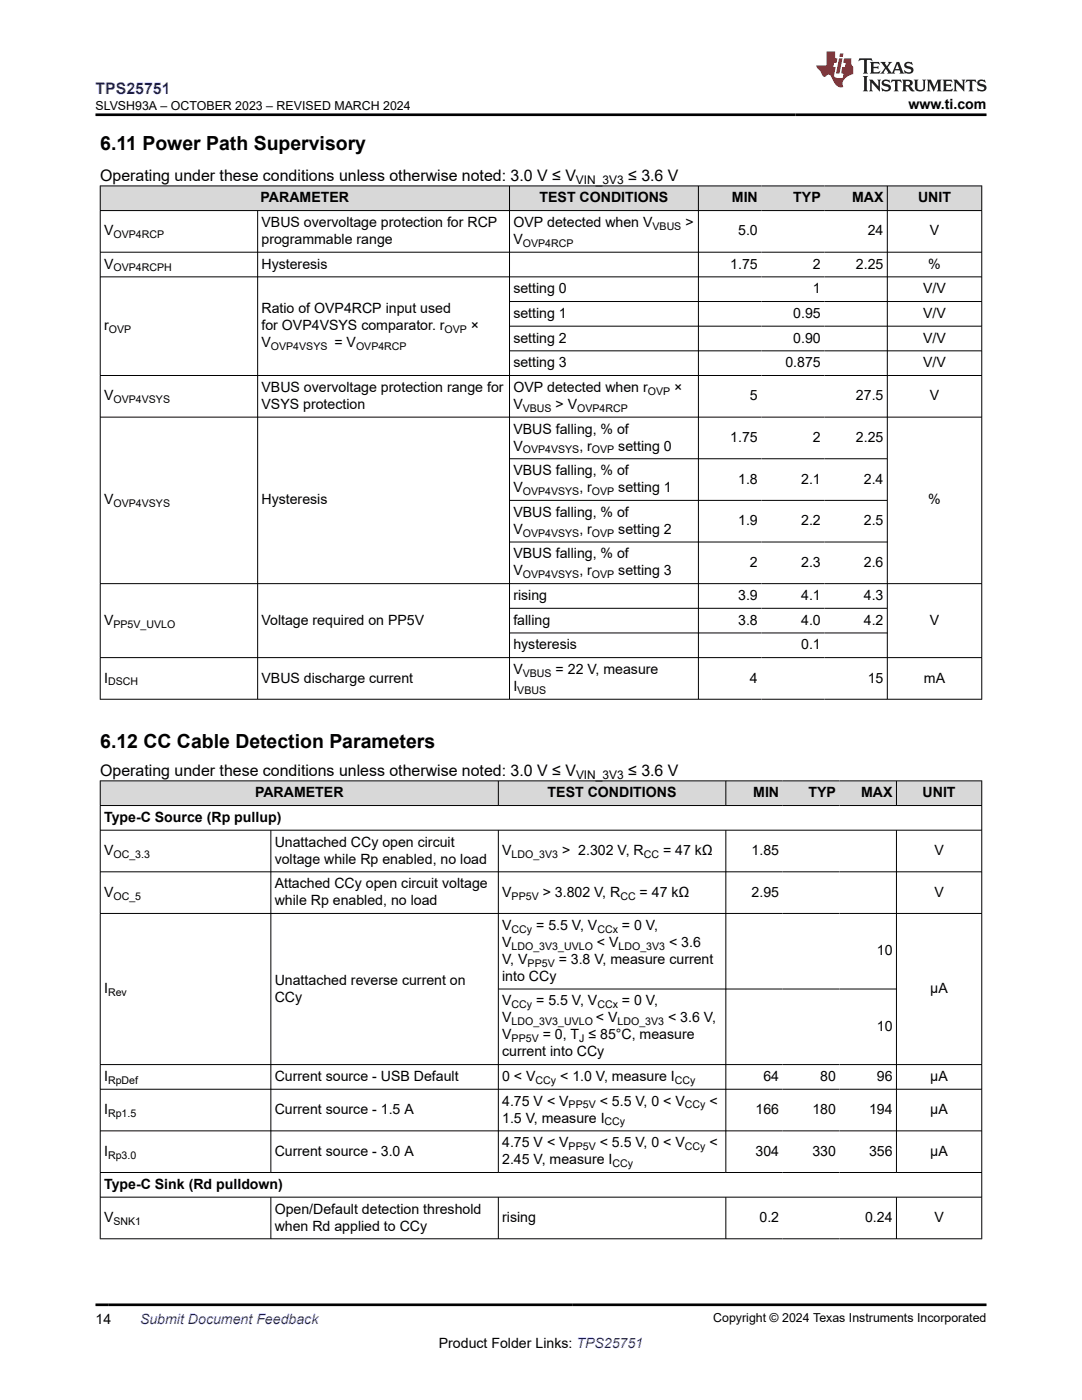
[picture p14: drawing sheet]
<svg xmlns="http://www.w3.org/2000/svg" width="216mm" height="279mm" viewBox="0 0 216 279" stroke-linecap="round" stroke-linejoin="round" font-family="sans-serif">
<defs><g id="words">
<g font-size="3.9">
<text x="20" y="29.9">6.11 Power Path Supervisory</text>
<text x="20" y="149.3">6.12 CC Cable Detection Parameters</text>
</g>
<text font-size="3.2" fill="#00f" x="19.1" y="18.7">TPS25751</text>
<g font-size="3.2">
<text x="20" y="36.1">Operating under these conditions unless otherwise noted: 3.0 V ≤ V</text>
<text x="125.3" y="36.1">≤ 3.6 V</text>
<text x="20" y="154.8">Operating under these conditions unless otherwise noted: 3.0 V ≤ V</text>
<text x="125.3" y="154.8">≤ 3.6 V</text>
</g>
<g font-size="2.8">
<text x="181.3" y="21.8">www.ti.com</text>
<text x="52" y="40.4">PARAMETER</text>
<text x="107.7" y="40.4">TEST CONDITIONS</text>
<text x="146" y="40.4">MIN</text>
<text x="158.3" y="40.4">TYP</text>
<text x="170" y="40.4">MAX</text>
<text x="183.2" y="40.4">UNIT</text>
<text x="20.8" y="47">V</text>
<text x="52.2" y="45.3">VBUS overvoltage protection for RCP</text>
<text x="102.4" y="45.3">OVP detected when V</text>
<text x="136.8" y="45.3">&gt;</text>
<text x="147.3" y="47">5.0</text>
<text x="173.1" y="47">24</text>
<text x="185.5" y="47">V</text>
<text x="20.8" y="53.6">V</text>
<text x="52.2" y="48.7">programmable range</text>
<text x="52.2" y="53.6">Hysteresis</text>
<text x="102.4" y="48.7">V</text>
<text x="145.7" y="53.6">1.75</text>
<text x="162.2" y="53.6">2</text>
<text x="170.8" y="53.6">2.25</text>
<text x="185.2" y="53.6">%</text>
<text x="102.4" y="58.5">setting 0</text>
<text x="162.2" y="58.5">1</text>
<text x="184.2" y="58.5">V/V</text>
<text x="20.8" y="65.9">r</text>
<text x="52.2" y="62.5">Ratio of OVP4RCP input used</text>
<text x="52.2" y="65.9">for OVP4VSYS comparator. r</text>
<text x="94" y="65.9">×</text>
<text x="102.4" y="63.4">setting 1</text>
<text x="158.3" y="63.4">0.95</text>
<text x="184.2" y="63.4">V/V</text>
<text x="52.2" y="69.3">V</text>
<text x="66.7" y="69.3">= V</text>
<text x="102.4" y="68.4">setting 2</text>
<text x="158.3" y="68.4">0.90</text>
<text x="184.2" y="68.4">V/V</text>
<text x="102.4" y="73.3">setting 3</text>
<text x="156.7" y="73.3">0.875</text>
<text x="184.2" y="73.3">V/V</text>
<text x="20.8" y="79.9">V</text>
<text x="52.2" y="78.2">VBUS overvoltage protection range for</text>
<text x="52.2" y="81.6">VSYS protection</text>
<text x="102.4" y="78.2">OVP detected when r</text>
<text x="102.4" y="81.6">V</text>
<text x="110.9" y="81.6">&gt; V</text>
<text x="134.5" y="78.2">×</text>
<text x="149.7" y="79.9">5</text>
<text x="170.8" y="79.9">27.5</text>
<text x="185.5" y="79.9">V</text>
<text x="102.4" y="86.5">VBUS falling, % of</text>
<text x="102.4" y="89.9">V</text>
<text x="115.6" y="89.9">, r</text>
<text x="123.4" y="89.9">setting 0</text>
<text x="145.7" y="88.2">1.75</text>
<text x="162.2" y="88.2">2</text>
<text x="170.8" y="88.2">2.25</text>
<text x="102.4" y="94.8">VBUS falling, % of</text>
<text x="20.8" y="100.7">V</text>
<text x="52.2" y="100.7">Hysteresis</text>
<text x="102.4" y="98.2">V</text>
<text x="115.6" y="98.2">, r</text>
<text x="123.4" y="98.2">setting 1</text>
<text x="147.3" y="96.5">1.8</text>
<text x="159.9" y="96.5">2.1</text>
<text x="172.4" y="96.5">2.4</text>
<text x="185.2" y="100.7">%</text>
<text x="102.4" y="103.1">VBUS falling, % of</text>
<text x="102.4" y="106.5">V</text>
<text x="115.6" y="106.5">, r</text>
<text x="123.4" y="106.5">setting 2</text>
<text x="147.3" y="104.8">1.9</text>
<text x="159.9" y="104.8">2.2</text>
<text x="172.4" y="104.8">2.5</text>
<text x="102.4" y="111.4">VBUS falling, % of</text>
<text x="149.7" y="113.1">2</text>
<text x="159.9" y="113.1">2.3</text>
<text x="172.4" y="113.1">2.6</text>
<text x="102.4" y="114.8">V</text>
<text x="102.4" y="119.8">rising</text>
<text x="115.6" y="114.8">, r</text>
<text x="123.4" y="114.8">setting 3</text>
<text x="147.3" y="119.8">3.9</text>
<text x="159.9" y="119.8">4.1</text>
<text x="172.4" y="119.8">4.3</text>
<text x="20.8" y="124.7">V</text>
<text x="52.2" y="124.7">Voltage required on PP5V</text>
<text x="102.4" y="124.7">falling</text>
<text x="147.3" y="124.7">3.8</text>
<text x="159.9" y="124.7">4.0</text>
<text x="172.4" y="124.7">4.2</text>
<text x="185.5" y="124.7">V</text>
<text x="102.4" y="129.6">hysteresis</text>
<text x="159.9" y="129.6">0.1</text>
<text x="20.8" y="136.2">I</text>
<text x="52.2" y="136.2">VBUS discharge current</text>
<text x="102.4" y="134.5">V</text>
<text x="102.4" y="137.9">I</text>
<text x="110.9" y="134.5">= 22 V, measure</text>
<text x="149.7" y="136.2">4</text>
<text x="173.1" y="136.2">15</text>
<text x="184.4" y="136.2">mA</text>
<text x="50.9" y="159.1">PARAMETER</text>
<text x="109.3" y="159.1">TEST CONDITIONS</text>
<text x="150.3" y="159.1">MIN</text>
<text x="161.3" y="159.1">TYP</text>
<text x="171.8" y="159.1">MAX</text>
<text x="184.1" y="159.1">UNIT</text>
<text x="20.8" y="164">Type-C Source (Rp pullup)</text>
<text x="20.8" y="170.6">V</text>
<text x="54.8" y="169">Unattached CCy open circuit</text>
<text x="54.8" y="172.3">voltage while Rp enabled, no load</text>
<text x="100.2" y="170.6">V</text>
<text x="112.2" y="170.6">&gt; 2.302 V, R</text>
<text x="132.3" y="170.6">= 47 kΩ</text>
<text x="150" y="170.6">1.85</text>
<text x="186.4" y="170.6">V</text>
<text x="20.8" y="179">V</text>
<text x="54.8" y="177.3">Attached CCy open circuit voltage</text>
<text x="100.2" y="179">V</text>
<text x="108.3" y="179">&gt; 3.802 V, R</text>
<text x="127.6" y="179">= 47 kΩ</text>
<text x="150" y="179">2.95</text>
<text x="186.4" y="179">V</text>
<text x="54.8" y="180.7">while Rp enabled, no load</text>
<text x="100.2" y="185.6">V</text>
<text x="107" y="185.6">= 5.5 V, V</text>
<text x="124.1" y="185.6">= 0 V,</text>
<text x="100.2" y="189">V</text>
<text x="119.1" y="189">&lt; V</text>
<text x="133.5" y="189">&lt; 3.6</text>
<text x="175" y="190.7">10</text>
<text x="54.8" y="196.5">Unattached reverse current on</text>
<text x="100.2" y="195.7">into CCy</text>
<text x="100.2" y="192.3">V, V</text>
<text x="111.5" y="192.3">= 3.8 V, measure current</text>
<text x="20.8" y="198.2">I</text>
<text x="54.8" y="199.9">CCy</text>
<text x="100.2" y="200.7">V</text>
<text x="107" y="200.7">= 5.5 V, V</text>
<text x="124.1" y="200.7">= 0 V,</text>
<text x="185.6" y="198.2">µA</text>
<text x="100.2" y="207.4">V</text>
<text x="100.2" y="204">V</text>
<text x="108.3" y="207.4">= 0, T ≤ 85°C, measure</text>
<text x="118.9" y="204">&lt; V</text>
<text x="133.3" y="204">&lt; 3.6 V,</text>
<text x="175" y="205.7">10</text>
<text x="20.8" y="215.7">I</text>
<text x="54.8" y="215.7">Current source - USB Default</text>
<text x="100.2" y="215.7">0 &lt; V</text>
<text x="100.2" y="210.8">current into CCy</text>
<text x="111.8" y="215.7">&lt; 1.0 V, measure I</text>
<text x="152.3" y="215.7">64</text>
<text x="163.7" y="215.7">80</text>
<text x="175" y="215.7">96</text>
<text x="185.6" y="215.7">µA</text>
<text x="100.2" y="220.7">4.75 V &lt; V</text>
<text x="119.7" y="220.7">&lt; 5.5 V, 0 &lt; V</text>
<text x="141.6" y="220.7">&lt;</text>
<text x="20.8" y="222.3">I</text>
<text x="54.8" y="222.3">Current source - 1.5 A</text>
<text x="100.2" y="224">1.5 V, measure I</text>
<text x="150.8" y="222.3">166</text>
<text x="162.1" y="222.3">180</text>
<text x="173.4" y="222.3">194</text>
<text x="185.6" y="222.3">µA</text>
<text x="20.8" y="230.7">I</text>
<text x="54.8" y="230.7">Current source - 3.0 A</text>
<text x="100.2" y="229">4.75 V &lt; V</text>
<text x="100.2" y="232.4">2.45 V, measure I</text>
<text x="119.7" y="229">&lt; 5.5 V, 0 &lt; V</text>
<text x="141.6" y="229">&lt;</text>
<text x="150.8" y="230.7">304</text>
<text x="162.1" y="230.7">330</text>
<text x="173.4" y="230.7">356</text>
<text x="185.6" y="230.7">µA</text>
<text x="20.8" y="237.3">Type-C Sink (Rd pulldown)</text>
<text x="20.8" y="243.9">V</text>
<text x="54.8" y="242.2">Open/Default detection threshold</text>
<text x="54.8" y="245.6">when Rd applied to CCy</text>
<text x="100.2" y="243.9">rising</text>
<text x="151.6" y="243.9">0.2</text>
<text x="172.6" y="243.9">0.24</text>
<text x="186.4" y="243.9">V</text>
<text x="19.1" y="264.2">14</text>
<text x="87.6" y="269">Product Folder Links: TPS25751</text>
</g>
<text font-size="2.8" fill="#00f" x="27.9" y="264.2">Submit Document Feedback</text>
<g font-size="2.5">
<text x="19.1" y="21.9">SLVSH93A – OCTOBER 2023 – REVISED MARCH 2024</text>
<text x="142.3" y="263.9">Copyright © 2024 Texas Instruments Incorporated</text>
</g>
<g font-size="2.4">
<text x="114.9" y="36.7">VIN_3V3</text>
<text x="114.9" y="155.4">VIN_3V3</text>
</g>
<g font-size="2.1">
<text x="22.6" y="47.6">OVP4RCP</text>
<text x="130.2" y="45.9">VBUS</text>
<text x="104.3" y="49.2">OVP4RCP</text>
<text x="22.6" y="54.2">OVP4RCPH</text>
<text x="21.7" y="66.5">OVP</text>
<text x="54.1" y="69.9">OVP4VSYS</text>
<text x="71" y="69.9">OVP4RCP</text>
<text x="88.7" y="66.5">OVP</text>
<text x="22.6" y="80.5">OVP4VSYS</text>
<text x="104.3" y="82.2">VBUS</text>
<text x="115.2" y="82.2">OVP4RCP</text>
<text x="129.3" y="78.8">OVP</text>
<text x="104.3" y="90.5">OVP4VSYS</text>
<text x="118.1" y="90.5">OVP</text>
<text x="22.6" y="101.2">OVP4VSYS</text>
<text x="104.3" y="98.8">OVP4VSYS</text>
<text x="118.1" y="98.8">OVP</text>
<text x="104.3" y="107.1">OVP4VSYS</text>
<text x="118.1" y="107.1">OVP</text>
<text x="104.3" y="115.4">OVP4VSYS</text>
<text x="118.1" y="115.4">OVP</text>
<text x="22.6" y="125.2">PP5V_UVLO</text>
<text x="21.6" y="136.8">DSCH</text>
<text x="104.3" y="135.1">VBUS</text>
<text x="103.2" y="138.5">VBUS</text>
<text x="22.6" y="171.2">OC_3.3</text>
<text x="102.1" y="171.2">LDO_3V3</text>
<text x="128.5" y="171.2">CC</text>
<text x="22.6" y="179.5">OC_5</text>
<text x="102.1" y="179.5">PP5V</text>
<text x="123.8" y="179.5">CC</text>
<text x="102.1" y="186.1">CCy</text>
<text x="102.1" y="189.5">LDO_3V3_UVLO</text>
<text x="119.2" y="186.1">CCx</text>
<text x="123.4" y="189.5">LDO_3V3</text>
<text x="105.3" y="192.9">PP5V</text>
<text x="21.6" y="198.8">Rev</text>
<text x="102.1" y="201.2">CCy</text>
<text x="119.2" y="201.2">CCx</text>
<text x="102.1" y="204.6">LDO_3V3_UVLO</text>
<text x="102.1" y="208">PP5V</text>
<text x="115.6" y="208">J</text>
<text x="123.2" y="204.6">LDO_3V3</text>
<text x="21.6" y="216.3">RpDef</text>
<text x="106.9" y="216.3">CCy</text>
<text x="113.5" y="221.2">PP5V</text>
<text x="134.7" y="216.3">CCy</text>
<text x="136.7" y="221.2">CCy</text>
<text x="21.6" y="222.9">Rp1.5</text>
<text x="120.7" y="224.6">CCy</text>
<text x="21.6" y="231.2">Rp3.0</text>
<text x="113.5" y="229.5">PP5V</text>
<text x="122.2" y="232.9">CCy</text>
<text x="136.7" y="229.5">CCy</text>
<text x="22.6" y="244.5">SNK1</text>
</g>
</g></defs>
<g fill="#d8d8d8">
<path d="M20 37.1h175.9v4.9h-175.9z" fill-rule="evenodd"/>
<path d="M20.1 37.2h81.5v4.8h-81.5z" fill-rule="evenodd"/>
<path d="M101.7 37.2h37.6v4.8h-37.6z" fill-rule="evenodd"/>
<path d="M139.4 37.2h12.5v4.8h-12.5z" fill-rule="evenodd"/>
<path d="M151.9 37.2h12.6v4.8h-12.6z" fill-rule="evenodd"/>
<path d="M164.5 37.2h12.5v4.8h-12.5z" fill-rule="evenodd"/>
<path d="M177.1 37.2h18.7v4.8h-18.7z" fill-rule="evenodd"/>
</g>
<g fill="none" stroke="#000" stroke-width=".2">
<path d="M19.9 37.1h176.1M20 37v102.6M101.7 37v102.6M139.4 37v102.6M177.1 37v102.6M195.9 37v102.6M19.9 42h176.1M19.9 50.3h176.1M19.9 55.3h176.1M51.4 42v97.6M19.9 74.9h176.1M101.7 60.2h94.3"/>
<path d="M101.7 65.1h94.3M101.7 70h94.3M19.9 83.2h176.1M101.7 91.6h75.4M101.7 99.9h75.4M19.9 116.5h176.1M101.7 108.2h75.4M19.9 131.2h176.1M19.9 139.6h176.1M101.7 121.4h75.4M101.7 126.3h75.4"/>
</g>
<g fill="#d8d8d8">
<path d="M20 155.8h175.9v5h-175.9z" fill-rule="evenodd"/>
<path d="M20.1 155.9h79.3v4.8h-79.3z" fill-rule="evenodd"/>
<path d="M99.5 155.9h45.3v4.8h-45.3z" fill-rule="evenodd"/>
<path d="M144.9 155.9h11.3v4.8h-11.3z" fill-rule="evenodd"/>
<path d="M156.2 155.9h11.3v4.8h-11.3z" fill-rule="evenodd"/>
<path d="M167.5 155.9h11.3v4.8h-11.3z" fill-rule="evenodd"/>
<path d="M178.9 155.9h16.9v4.8h-16.9z" fill-rule="evenodd"/>
</g>
<g fill="none" stroke="#000" stroke-width=".2">
<path d="M19.9 155.8h176.1M20 155.8v91.5M99.4 155.8v5M144.8 155.8v5M178.9 155.8v5M195.9 155.8v91.5M19.9 160.8h176.1M19.9 165.7h176.1M19.9 174h176.1M54 165.7v68.4M99.4 165.7v68.4M144.8 165.7v68.4"/>
<path d="M178.9 165.7v68.4M19.9 182.3h176.1M99.4 197.4h79.5M19.9 212.5h176.1M19.9 217.4h176.1M19.9 225.7h176.1M19.9 234h176.1M19.9 238.9h176.1M54 238.9v8.4M99.4 238.9v8.4M144.8 238.9v8.4M178.9 238.9v8.4"/>
<path d="M19.9 247.2h176.1"/>
</g>
<path d="M171.5 11.6l-.2 .6 .5-.2h.6v.1v2.2l-.2 .4h1l-.2-.4v-2.2v-.1h.5l.6 .2-.2-.6zM173.6 12.4l.2 .3v1.6l-.2 .4h1.9l.1-.6a1.08 1.08 0 0 1-1.3 .2v-.7h.6l.4 .2v-.7l-.4 .2h-.6v-.5l.2-.2a1 1 0 0 1 1 .3l-.1-.5zM175.7 12.4l.9 1.1-1 1.2h.9l-.2-.2 .5-.8 .4 .8-.2 .2h1.6l-.2-.2 .2-.5h.9l.1 .5-.1 .2h.9l-.2-.4-.8-1.9h-.5l-.9 2.1-.9-1.1 .9-1h-.8l.2 .2-.4 .6-.4-.6 .2-.2zM179 12.8l.4 1h-.7zM180.7 12.5a.65 .65 0 0 0-.2 .7 .65 .65 0 0 0 .6 .5l.6 .1 .1 .3a.79 .79 0 0 1-.7 .4 .79 .79 0 0 1-.7-.5l.1 .7 .2-.1a.93 .93 0 0 0 1.1 0 .93 .93 0 0 0 .4-.9 1.46 1.46 0 0 0-1.2-.6l-.1-.3a1.09 1.09 0 0 1 1.2 .2l-.2-.6-.1 .1-.5-.2zM172.2 15.2l.2 .4v2.2l-.2 .4h1l-.2-.4v-2.2l.2-.4zM173.4 15.9l.2 .4v1.5l-.2 .4h.8l-.3-.4 .1-1.3 1.6 1.8v-2l.2-.4h-.7l.1 .2 .1 1.1-1.2-1.3zM176.2 16a.65 .65 0 0 0-.2 .8 .65 .65 0 0 0 .6 .4l.6 .2 .1 .2a.79 .79 0 0 1-.7 .4 .79 .79 0 0 1-.7-.5l.1 .7 .2-.1a.93 .93 0 0 0 1.1 .1 .93 .93 0 0 0 .4-1 1.46 1.46 0 0 0-1.2-.5l-.1-.4a1.09 1.09 0 0 1 1.2 .2l-.1-.6-.2 .1-.5-.1zM177.9 15.9l-.1 .6a.63 .63 0 0 1 .8-.3v1.6l-.3 .4h1l-.2-.4v-1.6a.66 .66 0 0 1 .8 .3l-.1-.6zM180 15.9l.2 .4v1.5l-.2 .4h1l-.2-.2-.1-.7h.5l.1 .2a.79 .79 0 0 0 1.2 .6l-1-.9a.61 .61 0 0 0 .6-.6 .61 .61 0 0 0-.5-.7zM180.8 16.2h.1a.47 .47 0 0 1 .5 .1 .47 .47 0 0 1 .1 .5l-.1 .1-.7 .1zM182.3 15.9l.2 .2a2.27 2.27 0 0 0 .4 2 1.04 1.04 0 0 0 1.7-.7v-1.3l.2-.2h-.8l.2 .4v1.1a.6 .6 0 0 1-.6 .6 .6 .6 0 0 1-.6-.6v-1.1l.3-.4zM184.9 15.9l.2 .4v1.5l-.2 .4h.8l-.3-.4v-1.4l.9 1.9 .9-1.9v1.4l-.3 .4h1l-.2-.4v-1.5l.2-.4h-.8l-.7 1.5-.6-1.5zM188.1 15.9l.2 .4v1.5l-.2 .4h1.9l.1-.6a1.09 1.09 0 0 1-1.3 .2v-.7h.6l.4 .2v-.6l-.4 .2h-.6v-.6l.2-.1a1.01 1.01 0 0 1 1 .3l-.1-.6zM190.2 15.9l.3 .4v1.5l-.3 .4h.8l-.2-.4v-1.3l1.6 1.8v-2l.2-.4h-.7l.2 .2v1.1l-1.2-1.3zM192.8 15.9l-.1 .6a.63 .63 0 0 1 .8-.3v1.6l-.3 .4h1l-.2-.4v-1.6a.66 .66 0 0 1 .8 .3l-.1-.6zM195.2 16a.65 .65 0 0 0-.2 .8 .65 .65 0 0 0 .6 .4l.6 .2 .2 .2a.79 .79 0 0 1-.7 .4 .79 .79 0 0 1-.7-.5l.1 .7 .2-.1a.93 .93 0 0 0 1 .1 .93 .93 0 0 0 .5-1 1.46 1.46 0 0 0-1.3-.5v-.4a1.09 1.09 0 0 1 1.2 .2l-.2-.6-.2 .1-.5-.1z" fill="#231f20"/>
<path d="M164.9 10.3v2.7h-2l.1 .4 .8 1a.95 .95 0 0 0 1 .9 .59 .59 0 0 1 .5-.4 .59 .59 0 0 1 .5 .3l.4 .8a1.59 1.59 0 0 0 2.1 1.4 1.61 1.61 0 0 1 1-2.3l1-.3-.1-1.5a1.59 1.59 0 0 1-.3-1.7h-1.5l-.2 .9h.6l-.2 .9h-.5l-.2 .9v.3l.4 .1-.1 .9h-.7a.73 .73 0 0 1-1-.7l.3-1.5h-.5l.1-.9h.5l.2-.9h-.5v-1.3zM167.4 11.6l-.6 3.1h.7l.6-3.1zM167.6 10.7l-.1 .6h.7l.1-.6z" fill="#ed1c24"/>
<path d="M19.1 22.9h177.8M19.1 260.4h177.8" fill="none" stroke="#000" stroke-width=".53"/>
<use href="#words"/>
</svg>
